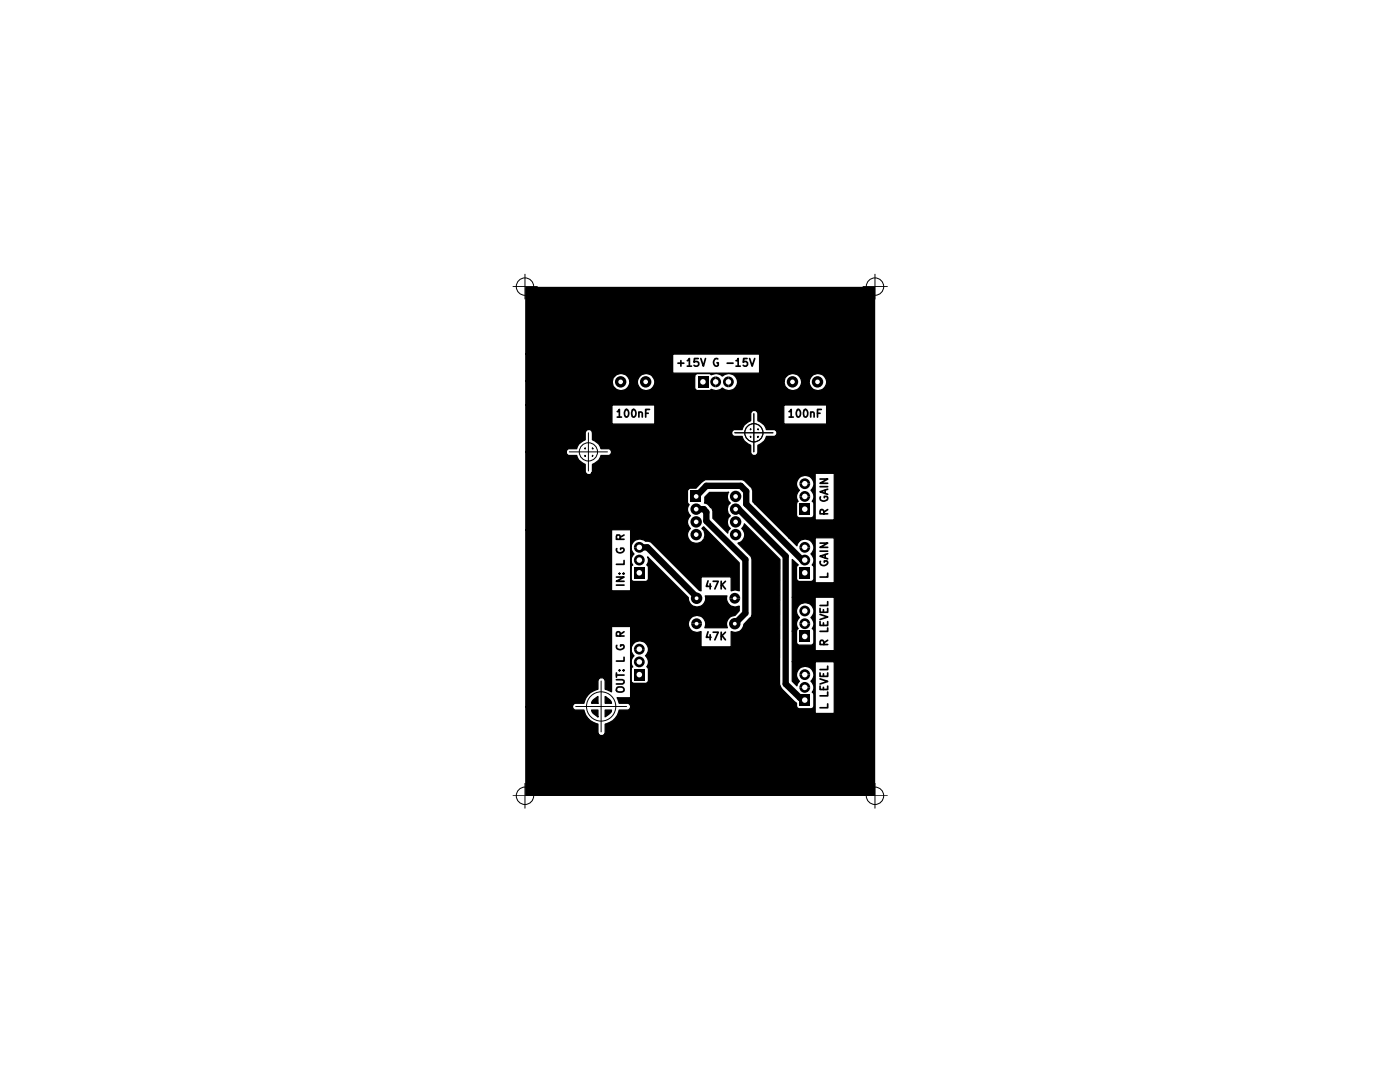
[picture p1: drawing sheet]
<svg xmlns="http://www.w3.org/2000/svg" width="279mm" height="216mm" viewBox="0 0 279 216" stroke-linecap="round" stroke-linejoin="round" font-family="sans-serif">
<g fill="none" stroke="#000" stroke-width=".2">
<path d="M102.3 57.2h5M104.8 54.6v5.1M172.2 57.2h5M174.6 54.6v5.1M113.6 90.2h7.6M117.4 86.4v7.6M146.6 86.4h7.7M150.4 82.5v7.7M120 135.9v10.1M102.3 158.8h5M104.8 156.2v5.1M114.9 141h10.1"/>
<path d="M172.2 158.8h5M174.6 156.2v5.1"/>
<circle cx="104.8" cy="57.2" r="1.74"/>
<circle cx="174.6" cy="57.2" r="1.74"/>
<circle cx="117.4" cy="90.2" r="1.82"/>
<circle cx="150.4" cy="86.4" r="1.82"/>
<circle cx="104.8" cy="158.8" r="1.74"/>
<circle cx="120" cy="141" r="2.92"/>
<circle cx="174.6" cy="158.8" r="1.74"/>
</g>
<g fill="none" stroke="#000" stroke-width=".34">
<path d="M135.3 72.5h1.2M135.9 72v1.1M137.2 72l.4-.5v1.6M137.2 73.1h.8M139.4 71.5h-.8l-.1 .8 .1-.1a.6 .6 0 0 1 .8 .2v.4a.59 .59 0 0 1-.9 .1M139.9 71.5l.5 1.6 .4-1.6M143.3 71.6l-.2-.1a.77 .77 0 0 0-.7 .8 .77 .77 0 0 0 .7 .8l.2-.2v-.5h-.2M145.1 72.5h1.2M146.9 72h.2l.2-.5v1.6M146.9 73.1h.8M149.1 71.5h-.7l-.1 .8 .6-.2 .3 .3v.4l-.3 .3-.6-.2M149.6 71.5l.5 1.6 .5-1.6"/>
<path d="M123.2 82.1h.2l.2-.4v1.5M123.2 83.2h.8M124.8 81.8l.2-.1a.82 .82 0 0 1 .5 .8 .82 .82 0 0 1-.5 .7 1.1 1.1 0 0 1-.2-1.4zM126.2 81.9l.2-.2a.82 .82 0 0 1 .5 .8 .82 .82 0 0 1-.5 .7l-.2-.1-.1-.5zM127.5 82.4l.1-.1a.36 .36 0 0 1 .6 .2v.7M127.5 82.2v1M128.9 82.5h.5M129.6 81.7h-.7v1.5M157.5 82.1h.1l.3-.4v1.5M157.5 83.2h.8M159.1 81.8l.2-.1a.82 .82 0 0 1 .5 .8 .82 .82 0 0 1-.5 .7 1.1 1.1 0 0 1-.2-1.4zM160.4 81.9l.3-.2a.82 .82 0 0 1 .5 .8 .82 .82 0 0 1-.5 .7l-.3-.1v-.5z"/>
<path d="M161.8 82.4l.1-.1a.36 .36 0 0 1 .6 .2v.7M161.8 82.2v1M163.1 82.5h.6M163.7 95.6h1.5l-1.5 .8h1.5M163.7 97.1h1.5M163.7 99.1a.73 .73 0 0 0 .7 1 .73 .73 0 0 0 .8-.8l-.2-.2h-.5v.2M163.9 81.7h-.8v1.5M164.7 97.8v.7M165.2 97.6l-1.5 .5 1.5 .5M123 115.1h1.5l-1.5 .9h1.5M123 116.8h1.5M123.1 109.5a.7 .7 0 0 0 .7 .8 .7 .7 0 0 0 .7-.8l-.6-.1v.2"/>
<path d="M123.6 114.5h.1M123.8 107.6l-.1-.8h-.6l-.1 .8h1.5M124.4 114.5h.1M124.5 111.8v.8h-1.5M124.5 106.8l-.7 .4M141.3 115.9l-.3 1.1h.9M141.7 116.5v1M142.3 116h1l-.6 1.5M143.9 116v1.5M144.1 116.7l.7 .8M144.8 116l-.9 .8M163.7 108.4h1.5l-1.5 .8h1.5"/>
<path d="M163.7 110h1.5M163.7 112a.7 .7 0 0 0 .7 .9 .7 .7 0 0 0 .7-.9l-.6-.1v.3M164.4 102.5l-.1-.6-.1-.2-.5 .1v.7h1.5M164.7 110.7v.6M165.2 114.4v.7h-1.5M165.2 110.5l-1.5 .5 1.5 .5M165.2 101.7l-.8 .5M123 135.6h1.2l.3 .3v.3l-.3 .3h-1.2M123 134.3v.8M123 134.7h1.5M123.1 128.8a.73 .73 0 0 0 .6 .9 .73 .73 0 0 0 .8-.8l-.1-.2h-.5v.2M123.2 137.2a.98 .98 0 0 1 1.3 .3v.4a1.04 1.04 0 0 1-1.5-.2z"/>
<path d="M123.6 133.8h.1M123.8 126.9l-.1-.7h-.6l-.1 .7h1.5M124.4 133.8h.1M124.5 131.1v.8h-1.5M124.5 126.1l-.7 .5M141.3 126.1l-.3 1.1h.9M141.7 126.7v1M142.3 126.2h1l-.6 1.5M143.9 126.2v1.5M144.1 126.8l.7 .9M144.8 126.2l-.9 .8M163.7 136.9v.7h1.5v-.7"/>
<path d="M163.7 135.5l1.5 .5-1.5 .5M163.7 134.3v.7h1.5v-.7M163.7 124v.8h1.5v-.8M163.7 122.6l1.5 .5-1.5 .5M163.7 121.4v.8h1.5v-.8M164.3 121.7v.5M164.3 124.3v.5M164.3 134.4v.6M164.3 137.2v.4M164.4 128.6l-.1-.7-.1-.1h-.5v.8h1.5M165.2 138.1v.8h-1.5M165.2 132.9v.7h-1.5"/>
<path d="M165.2 125.3v.7h-1.5M165.2 120.1v.7h-1.5M165.2 127.8l-.8 .5M165.2 140.5v.7h-1.5"/>
</g>
<path d="M138.9 99.1l2.1-2.2h6.8l1.1 1.1v2.6l11.2 11.2h.5M127.6 109.2h1.6l9.8 9.9v.3M138.9 101.6h1.6l.5 .6v1.8l7.8 7.7v10.6l-2.2 2.2M146.8 101.6h.6l9.4 9.4v25.5l2.9 2.8h.5l.4 .4h-.5" fill="none" stroke="#000" stroke-width="1.3"/>
<g fill="#000">
<path d="M139.3 75.1h2.1v2.2h-2.1zM142 75.6l.5-.4 .3-.1v2.2a1.08 1.08 0 0 1-.9-.6 1.08 1.08 0 0 1 .1-1.1zM142.8 75.1a1.08 1.08 0 0 1 1.1 1.1 1.08 1.08 0 0 1-1.1 1.1zM144.5 75.6l.5-.4 .4-.1v2.2a1.08 1.08 0 0 1-1-.6 1.08 1.08 0 0 1 .1-1.1zM145.4 75.1a1.08 1.08 0 0 1 1 1.1 1.08 1.08 0 0 1-1 1.1zM116.7 90.9l.1 .2zM116.8 89.4l-.1 .1zM118.2 90.9v.2zM118.2 89.4l.1 .1zM141.6 98.3h3.8a1.57 1.57 0 0 0 .4 2.1 1.64 1.64 0 0 0 0 2.5 1.64 1.64 0 0 0 0 2.5l-.5 .5-.1 .5-2.9-3v-1.4a2.5 2.5 0 0 0-1.7-1.6l.1-1.2zM149.7 87.1l.1 .1zM149.8 85.6l-.1 .1z"/>
<path d="M151.3 87.1v.1zM151.3 85.6v.1zM159.5 96.5h2.2a1.08 1.08 0 0 1-1.1 1.1 1.08 1.08 0 0 1-1.1-1.1zM159.7 95.9a1.08 1.08 0 0 1 1.2-.4 1.08 1.08 0 0 1 .8 1h-2.2zM159.5 99.1h2.2a1.08 1.08 0 0 1-1.1 1 1.08 1.08 0 0 1-1.1-1zM160 98.2a1.08 1.08 0 0 1 1.1-.1 1.08 1.08 0 0 1 .6 1h-2.2l.1-.4zM126.6 113.2h2.1v2.2h-2.1zM126.5 111.8h2.2a1.08 1.08 0 0 1-1.1 1 1.08 1.08 0 0 1-1.1-1zM127 110.9a1.08 1.08 0 0 1 1.1-.1 1.08 1.08 0 0 1 .6 1h-2.2l.1-.4zM126.5 109.2h2.2a1.08 1.08 0 0 1-1.1 1.1 1.08 1.08 0 0 1-1.1-1.1zM126.7 108.6a1.08 1.08 0 0 1 1.2-.4 1.08 1.08 0 0 1 .8 1h-2.2zM137.8 98h2.2v2.2h-2.2z"/>
<path d="M145.8 118.7a1.08 1.08 0 0 1 1.2-.3 1.08 1.08 0 0 1 .7 1h-2.1zM145.6 119.4h2.1a1.08 1.08 0 0 1-1.1 1.1 1.08 1.08 0 0 1-1-1.1zM159.6 100.5h2.1v2.2h-2.1zM159.6 113.2h2.1v2.2h-2.1zM159.5 109.2h2.2a1.08 1.08 0 0 1-1.1 1.1 1.08 1.08 0 0 1-1.1-1.1zM159.7 108.6a1.08 1.08 0 0 1 1.2-.4 1.08 1.08 0 0 1 .8 1h-2.2zM159.5 111.8h2.2a1.08 1.08 0 0 1-1.1 1 1.08 1.08 0 0 1-1.1-1zM160 110.9a1.08 1.08 0 0 1 1.1-.1 1.08 1.08 0 0 1 .6 1h-2.2l.1-.4zM120.8 139a2.02 2.02 0 0 1 1.2 1.3h-1.2zM126.6 133.5h2.1v2.2h-2.1zM126.5 129.5h2.2a1.08 1.08 0 0 1-1.1 1.1 1.08 1.08 0 0 1-1.1-1.1zM127 128.7a1.08 1.08 0 0 1 1.1-.1 1.08 1.08 0 0 1 .6 .9h-2.2l.1-.3z"/>
<path d="M126.5 132.1h2.2a1.08 1.08 0 0 1-1.1 1.1 1.08 1.08 0 0 1-1.1-1.1zM127 131.2a1.08 1.08 0 0 1 1.1-.1 1.08 1.08 0 0 1 .6 1h-2.2l.1-.4zM137.9 124.5h2.2a1.08 1.08 0 0 1-1.1 1 1.08 1.08 0 0 1-1.1-1zM138.1 123.8a1.08 1.08 0 0 1 1.3-.4 1.08 1.08 0 0 1 .7 1.1h-2.2zM159.6 125.9h2.1v2.2h-2.1zM159.5 134.6h2.2a1.08 1.08 0 0 1-1.1 1.1 1.08 1.08 0 0 1-1.1-1.1zM160 133.7a1.08 1.08 0 0 1 1.1 0 1.08 1.08 0 0 1 .6 .9h-2.2l.1-.3zM159.5 137.2h2.2a1.08 1.08 0 0 1-1.1 1 1.08 1.08 0 0 1-1.1-1zM159.7 136.5a1.08 1.08 0 0 1 1.2-.4 1.08 1.08 0 0 1 .8 1.1h-2.2zM159.5 124.5h2.2a1.08 1.08 0 0 1-1.1 1 1.08 1.08 0 0 1-1.1-1zM160 123.6a1.08 1.08 0 0 1 1.1-.1 1.08 1.08 0 0 1 .6 1h-2.2l.1-.4zM159.5 121.9h2.2a1.08 1.08 0 0 1-1.1 1.1 1.08 1.08 0 0 1-1.1-1.1z"/>
<path d="M159.7 121.3a1.08 1.08 0 0 1 1.2-.4 1.08 1.08 0 0 1 .8 1h-2.2zM118.1 141.7h1.2v1.3a2.02 2.02 0 0 1-1.2-1.3zM118.4 139.7l.9-.7v1.3h-1.2zM120.8 141.7h1.2a2.02 2.02 0 0 1-1.2 1.3zM159.6 138.6h2.1v2.2h-2.1zM104.9 57.4h69.6v101.3h-69.6v-17.7h9.4v.4l.4 .3h1.8l.1 .3a3.4 3.4 0 0 0 2.7 2.5l.1 2 .4 .3h.6l.4-.5v-1.8l.3-.1a3.5 3.5 0 0 0 2.5-2.7h1.8l.2-.2a.69 .69 0 0 0-.2-1.2h-1.8l-.5-1.1h2.8v-5.6v2.2l.2 .4 .3 .2h2.6l.4-.6v-2.3l-.3-.4a1.56 1.56 0 0 0-.3-2.3 1.7 1.7 0 0 0 .1-2.4 1.7 1.7 0 0 0-2.5 0 1.7 1.7 0 0 0 .1 2.4 1.56 1.56 0 0 0-.2 2.3l-.4 .5v-8.6h-3.9v13l-1.2-.5v-1.7l-.4-.5h-.6l-.4 .2-.1 2-.3 .1a3.5 3.5 0 0 0-2.5 2.7h-1.8l-.4 .3v.4h-9.4v-35.3h17.1v12.2h3.9v-4.7v2.3l.2 .4 .3 .1h2.6l.2-.1 .2-.4v-2.3l-.3-.5 .3-.7-.2-.9 8.2 8.1v.4a1.73 1.73 0 0 0 2 1.5 1.73 1.73 0 0 0 1.4-2.2h4.3l-.1 .3a1.76 1.76 0 0 0 2.5 1.7v1l-.8 .9a1.73 1.73 0 0 0-1.5 2.5h-4.5l.1-.3a1.72 1.72 0 0 0-1.6-2.2 1.72 1.72 0 0 0-1.8 2.1 1.72 1.72 0 0 0 2.5 1.1v3.1h6v-3.1l.7 .2a1.74 1.74 0 0 0 1.9-1.6l1.4-1.5 .2-.5v-11.1l-.2-.5-2.6-2.6 .1-.1a1.66 1.66 0 0 0 1.2-1.2 1.66 1.66 0 0 0-.6-1.7l.5-.9 7.2 7.1-.1 24.9 .2 .7 3.2 3.1v.9l.4 .2h2.6l.3-.2 .1-2.6-.3-.5a1.56 1.56 0 0 0-.3-2.2 1.7 1.7 0 0 0 .1-2.4 1.7 1.7 0 0 0-2.4 0 1.7 1.7 0 0 0 .1 2.4l-.6 1-.9-1v-3.9h4.6v10.4h3.8v-10.4h-8.4v-6.1h.9v2.3l.1 .4 .3 .1h2.6l.4-.5v-2.3l-.3-.5a1.56 1.56 0 0 0-.3-2.2 1.7 1.7 0 0 0 .1-2.4 1.7 1.7 0 0 0-2.4 0 1.7 1.7 0 0 0 .1 2.4 1.56 1.56 0 0 0-.3 2.2l-.3 .2v.3h-.9v-6.7h4.6v10.6h3.8v-10.6h-8.4v-7.6l1.2 1.1-.3 .5v2.3l.4 .5h2.6l.3-.2 .1-2.6-.3-.5 .1-.1a1.59 1.59 0 0 0-.4-2.1 1.7 1.7 0 0 0-.2-2.7 1.7 1.7 0 0 0-2.6 1.1l-1.6-1.6h5.3v9h3.8v-9h-9.1l-6.7-6.8h8.3v2.3l.1 .4 .3 .1h2.6l.4-.5v-2.3l-.3-.5 .1-.1a1.59 1.59 0 0 0-.4-2.1 1.7 1.7 0 0 0 .1-2.4 1.7 1.7 0 0 0-2.4 0 1.7 1.7 0 0 0 .1 2.4 1.56 1.56 0 0 0-.3 2.2l-.3 .2v.3h-8.3l-.5-.4v-2.5l-.3-.4-1.5-1.4-7.6-.1-.7 .4-1.2 1.3h-1.3l-.3 .3-.1 2.6 .3 .4a1.56 1.56 0 0 0 .3 2.2 1.64 1.64 0 0 0 0 2.5 1.72 1.72 0 0 0-.1 2.5 1.72 1.72 0 0 0 2.5 0 1.72 1.72 0 0 0-.1-2.5l.3-.3 7.1 7.2v5.6l-.6-.2-1 .2v-2.8h-6v2.8l-.3-.1-9.7-9.6-1.2-.3a1.71 1.71 0 0 0-2.3 .3 1.71 1.71 0 0 0 .1 2.3 1.56 1.56 0 0 0-.2 2.2l-.4 .5v-7.5h-21v-15.5h8.1l.1 .4 .3 .3h1.7a2.33 2.33 0 0 0 1.7 1.8v1.5l.4 .5h.6l.3-.3h44.6v9.4h3.8v-9.4h-48.4l.1-.2v-1.5a2.33 2.33 0 0 0 1.7-1.8h1.7l.2-.2a.69 .69 0 0 0-.2-1.2l-1.7-.1a2.41 2.41 0 0 0-1.7-1.6v-1.4h27.8l.1 .4 .3 .3h1.7a2.33 2.33 0 0 0 1.7 1.8l.1 1.7 .3 .3h.6l.5-.5v-1.5l.5-.3a2.08 2.08 0 0 0 1.1-1.5h1.7l.2-.2a.69 .69 0 0 0-.2-1.2l-1.7-.1a2.41 2.41 0 0 0-1.6-1.7l-.1-1.7-.4-.3h-.6l-.4 .5v1.5l-.5 .3a2.08 2.08 0 0 0-1.2 1.5h-1.7l-.3 .3-.1 .4h-27.8l-.1-.4-.3-.3h-.6l-.4 .5v1.6a2.33 2.33 0 0 0-1.7 1.7h-1.7l-.3 .3-.1 .4h-8.1v-9.4h17.2v3.8h8.6v-3.8h25.7v3.8h8.6v-3.8h-60.1v-4.7h17.3v.3a1.74 1.74 0 0 0 1.9 1.5 1.74 1.74 0 0 0 1.6-1.8h1.5v.3a1.73 1.73 0 0 0 2.4 1.4 1.73 1.73 0 0 0 .7-2.7h8.3v2.3l.2 .4 .3 .1h2.6l.2-.2 .2 .1a1.79 1.79 0 0 0 2-.4 1.77 1.77 0 0 0 2 .4 1.77 1.77 0 0 0 1.1-1.7h9.3v.3a1.74 1.74 0 0 0 1.9 1.5 1.74 1.74 0 0 0 1.6-1.8h1.5v.3a1.74 1.74 0 0 0 2.7 1.3 1.74 1.74 0 0 0 0-2.9 1.74 1.74 0 0 0-2.7 1.3h-1.5l-.1-.4a1.75 1.75 0 0 0-1.8-1.2 1.75 1.75 0 0 0-1.6 1.6h-9.3l-.1-.4a1.77 1.77 0 0 0-3-.6 1.81 1.81 0 0 0-2.2-.3l-.2-.3h-2.6l-.4 .3-.1 .3h-8.3l-.3-.2a1.74 1.74 0 0 0-2.8 1.2h-1.5l-.1-.4a1.75 1.75 0 0 0-1.8-1.2 1.75 1.75 0 0 0-1.6 1.6h-17.3v-5.4h29.3v3.8h17.4v-3.8h-46.7z"/>
<circle cx="123.9" cy="76.2" r="1.14"/>
<circle cx="128.9" cy="76.2" r="1.14"/>
<circle cx="158.2" cy="76.2" r="1.14"/>
<circle cx="163.1" cy="76.2" r="1.14"/>
<circle cx="146.8" cy="99.1" r="1.14"/>
<circle cx="138.9" cy="106.7" r="1.14"/>
<circle cx="138.9" cy="104.1" r="1.14"/>
<circle cx="138.9" cy="101.6" r="1.14"/>
<circle cx="139" cy="119.4" r="1.14"/>
<circle cx="146.8" cy="106.7" r="1.14"/>
<circle cx="146.8" cy="104.1" r="1.14"/>
<circle cx="146.8" cy="101.6" r="1.14"/>
<circle cx="146.6" cy="124.5" r="1.14"/>
</g>
<g fill="none" stroke="#000" stroke-width=".25">
<path d="M104.9 57.4h69.6v101.3h-69.6v-17.7h9.4v.4l.4 .3h1.8l.1 .3a3.4 3.4 0 0 0 2.7 2.5l.1 2 .4 .3h.6l.4-.5v-1.8l.3-.1a3.5 3.5 0 0 0 2.5-2.7h1.8l.2-.2a.69 .69 0 0 0-.2-1.2h-1.8l-.5-1.1h2.8v-5.6v2.2l.2 .4 .3 .2h2.6l.4-.6v-2.3l-.3-.4a1.56 1.56 0 0 0-.3-2.3 1.7 1.7 0 0 0 .1-2.4 1.7 1.7 0 0 0-2.5 0 1.7 1.7 0 0 0 .1 2.4 1.56 1.56 0 0 0-.2 2.3l-.4 .5v-8.6h-3.9v13l-1.2-.5v-1.7l-.4-.5h-.6l-.4 .2-.1 2-.3 .1a3.5 3.5 0 0 0-2.5 2.7h-1.8l-.4 .3v.4h-9.4v-35.3h17.1v12.2h3.9v-4.7v2.3l.2 .4 .3 .1h2.6l.2-.1 .2-.4v-2.3l-.3-.5 .3-.7-.2-.9 8.2 8.1v.4a1.73 1.73 0 0 0 2 1.5 1.73 1.73 0 0 0 1.4-2.2h4.3l-.1 .3a1.76 1.76 0 0 0 2.5 1.7v1l-.8 .9a1.73 1.73 0 0 0-1.5 2.5h-4.5l.1-.3a1.72 1.72 0 0 0-1.6-2.2 1.72 1.72 0 0 0-1.8 2.1 1.72 1.72 0 0 0 2.5 1.1v3.1h6v-3.1l.7 .2a1.74 1.74 0 0 0 1.9-1.6l1.4-1.5 .2-.5v-11.1l-.2-.5-2.6-2.6 .1-.1a1.66 1.66 0 0 0 1.2-1.2 1.66 1.66 0 0 0-.6-1.7l.5-.9 7.2 7.1-.1 24.9 .2 .7 3.2 3.1v.9l.4 .2h2.6l.3-.2 .1-2.6-.3-.5a1.56 1.56 0 0 0-.3-2.2 1.7 1.7 0 0 0 .1-2.4 1.7 1.7 0 0 0-2.4 0 1.7 1.7 0 0 0 .1 2.4l-.6 1-.9-1v-3.9h4.6v10.4h3.8v-10.4h-8.4v-6.1h.9v2.3l.1 .4 .3 .1h2.6l.4-.5v-2.3l-.3-.5a1.56 1.56 0 0 0-.3-2.2 1.7 1.7 0 0 0 .1-2.4 1.7 1.7 0 0 0-2.4 0 1.7 1.7 0 0 0 .1 2.4 1.56 1.56 0 0 0-.3 2.2l-.3 .2v.3h-.9v-6.7h4.6v10.6h3.8v-10.6h-8.4v-7.6l1.2 1.1-.3 .5v2.3l.4 .5h2.6l.3-.2 .1-2.6-.3-.5 .1-.1a1.59 1.59 0 0 0-.4-2.1 1.7 1.7 0 0 0-.2-2.7 1.7 1.7 0 0 0-2.6 1.1l-1.6-1.6h5.3v9h3.8v-9h-9.1l-6.7-6.8h8.3v2.3l.1 .4 .3 .1h2.6l.4-.5v-2.3l-.3-.5 .1-.1a1.59 1.59 0 0 0-.4-2.1 1.7 1.7 0 0 0 .1-2.4 1.7 1.7 0 0 0-2.4 0 1.7 1.7 0 0 0 .1 2.4 1.56 1.56 0 0 0-.3 2.2l-.3 .2v.3h-8.3l-.5-.4v-2.5l-.3-.4-1.5-1.4-7.6-.1-.7 .4-1.2 1.3h-1.3l-.3 .3-.1 2.6 .3 .4a1.56 1.56 0 0 0 .3 2.2 1.64 1.64 0 0 0 0 2.5 1.72 1.72 0 0 0-.1 2.5 1.72 1.72 0 0 0 2.5 0 1.72 1.72 0 0 0-.1-2.5l.3-.3 7.1 7.2v5.6l-.6-.2-1 .2v-2.8h-6v2.8l-.3-.1-9.7-9.6-1.2-.3a1.71 1.71 0 0 0-2.3 .3 1.71 1.71 0 0 0 .1 2.3 1.56 1.56 0 0 0-.2 2.2l-.4 .5v-7.5h-21v-15.5h8.1l.1 .4 .3 .3h1.7a2.33 2.33 0 0 0 1.7 1.8v1.5l.4 .5h.6l.3-.3h44.6v9.4h3.8v-9.4h-48.4l.1-.2v-1.5a2.33 2.33 0 0 0 1.7-1.8h1.7l.2-.2a.69 .69 0 0 0-.2-1.2l-1.7-.1a2.41 2.41 0 0 0-1.7-1.6v-1.4h27.8l.1 .4 .3 .3h1.7a2.33 2.33 0 0 0 1.7 1.8l.1 1.7 .3 .3h.6l.5-.5v-1.5l.5-.3a2.08 2.08 0 0 0 1.1-1.5h1.7l.2-.2a.69 .69 0 0 0-.2-1.2l-1.7-.1a2.41 2.41 0 0 0-1.6-1.7l-.1-1.7-.4-.3h-.6l-.4 .5v1.5l-.5 .3a2.08 2.08 0 0 0-1.2 1.5h-1.7l-.3 .3-.1 .4h-27.8l-.1-.4-.3-.3h-.6l-.4 .5v1.6a2.33 2.33 0 0 0-1.7 1.7h-1.7l-.3 .3-.1 .4h-8.1v-9.4h17.2v3.8h8.6v-3.8h25.7v3.8h8.6v-3.8h-60.1v-4.7h17.3v.3a1.74 1.74 0 0 0 1.9 1.5 1.74 1.74 0 0 0 1.6-1.8h1.5v.3a1.73 1.73 0 0 0 2.4 1.4 1.73 1.73 0 0 0 .7-2.7h8.3v2.3l.2 .4 .3 .1h2.6l.2-.2 .2 .1a1.79 1.79 0 0 0 2-.4 1.77 1.77 0 0 0 2 .4 1.77 1.77 0 0 0 1.1-1.7h9.3v.3a1.74 1.74 0 0 0 1.9 1.5 1.74 1.74 0 0 0 1.6-1.8h1.5v.3a1.74 1.74 0 0 0 2.7 1.3 1.74 1.74 0 0 0 0-2.9 1.74 1.74 0 0 0-2.7 1.3h-1.5l-.1-.4a1.75 1.75 0 0 0-1.8-1.2 1.75 1.75 0 0 0-1.6 1.6h-9.3l-.1-.4a1.77 1.77 0 0 0-3-.6 1.81 1.81 0 0 0-2.2-.3l-.2-.3h-2.6l-.4 .3-.1 .3h-8.3l-.3-.2a1.74 1.74 0 0 0-2.8 1.2h-1.5l-.1-.4a1.75 1.75 0 0 0-1.8-1.2 1.75 1.75 0 0 0-1.6 1.6h-17.3v-5.4h29.3v3.8h17.4v-3.8h-46.7zM116.7 90.9l.1 .2zM116.8 89.4l-.1 .1zM118.2 90.9v.2zM118.2 89.4l.1 .1zM140.7 99.2l.9-.9h3.8a1.57 1.57 0 0 0 .4 2.1 1.64 1.64 0 0 0 0 2.5 1.64 1.64 0 0 0 0 2.5l-.5 .5-.1 .5-2.9-3v-1.4a2.5 2.5 0 0 0-1.7-1.6zM149.7 87.1l.1 .1zM149.8 85.6l-.1 .1zM151.3 87.1v.1zM151.3 85.6v.1zM118.4 139.7l.9-.7v1.3h-1.2zM120.8 139a2.02 2.02 0 0 1 1.2 1.3h-1.2z"/>
<path d="M118.1 141.7h1.2v1.3a2.02 2.02 0 0 1-1.2-1.3zM120.8 141.7h1.2a2.02 2.02 0 0 1-1.2 1.3z"/>
</g>
<g fill="#fff">
<circle cx="146.8" cy="99.1" r=".47"/>
<circle cx="146.8" cy="101.6" r=".47"/>
<circle cx="139" cy="119.4" r=".38"/>
<circle cx="146.6" cy="119.4" r=".38"/>
<circle cx="146.8" cy="106.7" r=".47"/>
<circle cx="146.8" cy="104.1" r=".47"/>
<circle cx="139" cy="124.5" r=".38"/>
<circle cx="146.6" cy="124.5" r=".38"/>
<circle cx="158.2" cy="76.2" r=".47"/>
<circle cx="163.1" cy="76.2" r=".47"/>
<circle cx="123.9" cy="76.2" r=".47"/>
<circle cx="128.9" cy="76.2" r=".47"/>
<circle cx="145.4" cy="76.2" r=".55"/>
<circle cx="142.8" cy="76.2" r=".55"/>
<circle cx="140.3" cy="76.2" r=".55"/>
<circle cx="160.6" cy="109.2" r=".55"/>
<circle cx="160.6" cy="111.8" r=".55"/>
<circle cx="160.6" cy="96.5" r=".55"/>
<circle cx="160.6" cy="99.1" r=".55"/>
<circle cx="160.6" cy="101.6" r=".55"/>
<circle cx="127.6" cy="111.8" r=".55"/>
<circle cx="127.6" cy="114.3" r=".55"/>
<circle cx="127.6" cy="129.5" r=".55"/>
<circle cx="127.6" cy="132.1" r=".55"/>
<circle cx="127.6" cy="134.6" r=".55"/>
<circle cx="160.6" cy="114.3" r=".55"/>
<circle cx="160.6" cy="134.6" r=".55"/>
<circle cx="160.6" cy="137.2" r=".55"/>
<circle cx="160.6" cy="139.7" r=".55"/>
<circle cx="160.6" cy="127" r=".55"/>
<circle cx="160.6" cy="124.5" r=".55"/>
<circle cx="160.6" cy="121.9" r=".55"/>
<circle cx="127.6" cy="109.2" r=".55"/>
<circle cx="138.9" cy="99.1" r=".47"/>
<circle cx="138.9" cy="101.6" r=".47"/>
<circle cx="138.9" cy="104.1" r=".47"/>
<circle cx="138.9" cy="106.7" r=".47"/>
</g>
</svg>
